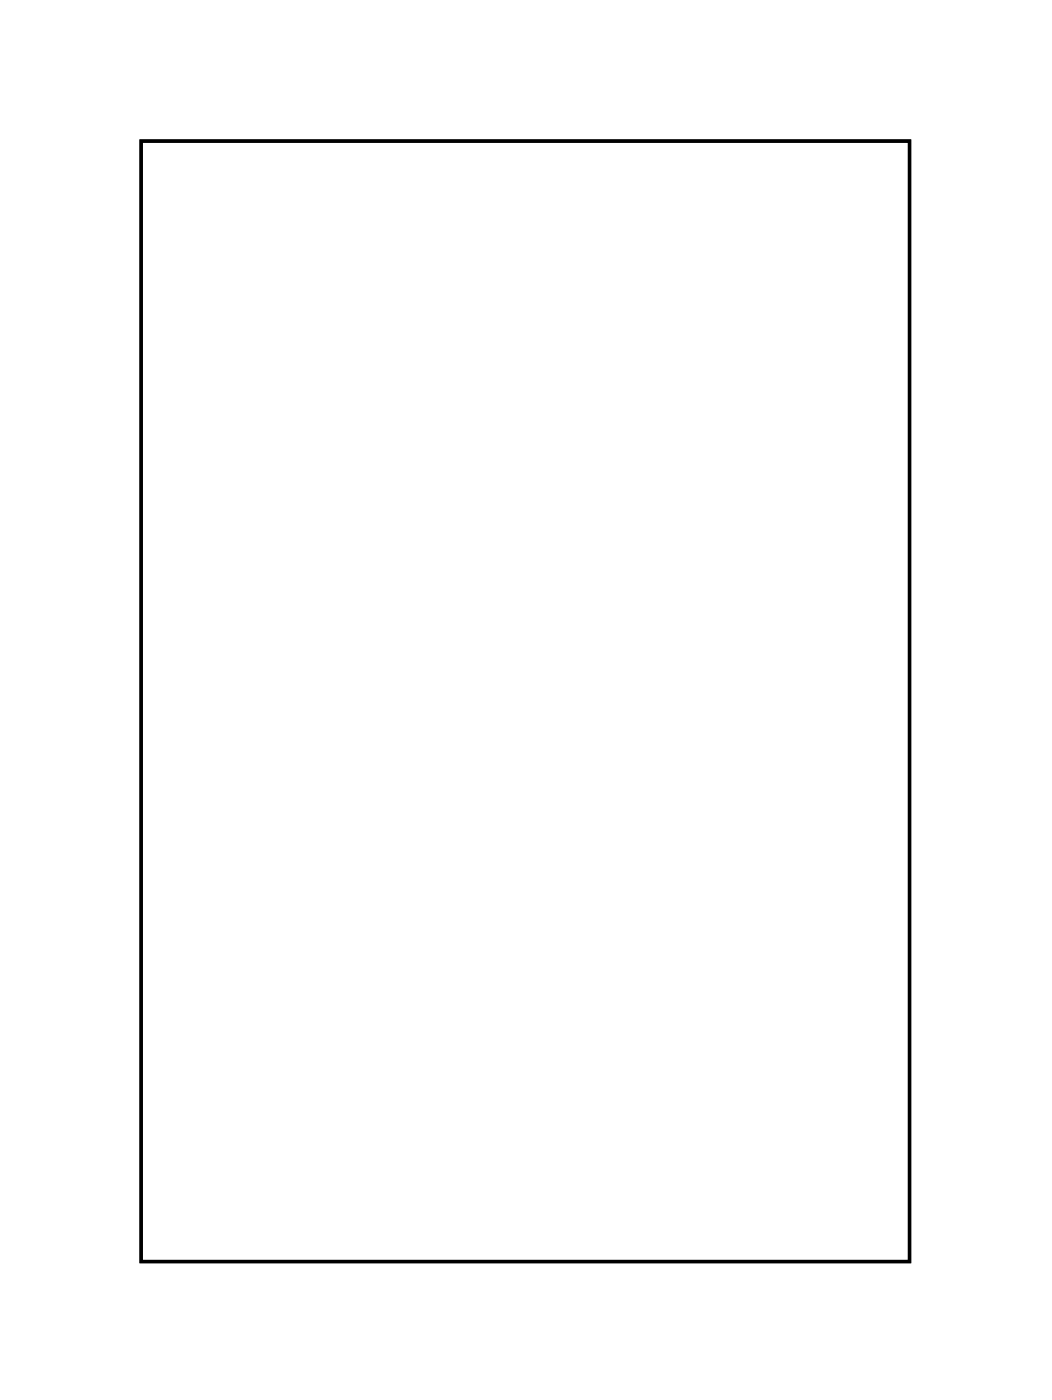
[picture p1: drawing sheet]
<svg xmlns="http://www.w3.org/2000/svg" width="64mm" height="85mm" viewBox="0 0 64 85" stroke-linecap="round" stroke-linejoin="round" font-family="sans-serif">
<path d="M8.6 8.6h46.6v68h-46.6z" fill="none" stroke="#000" stroke-width=".2"/>
<path d="M8.6 8.6h46.6v68h-46.6z" fill="none" stroke="#000" stroke-width=".06"/>
<path d="M36.9 12.9h1.6v1.6h-1.6z" fill="#fff"/>
<path d="M36.9 12.9h1.6v1.6h-1.6z" fill="none" stroke="#fff" stroke-width=".76" stroke-linecap="butt"/>
<circle cx="37.7" cy="13.7" r=".79" fill="#fff"/>
<circle cx="37.7" cy="13.7" r=".79" fill="none" stroke="#fff" stroke-width=".76" stroke-linecap="butt"/>
<circle cx="37.7" cy="21.3" r=".79" fill="#fff"/>
<circle cx="37.7" cy="21.3" r=".79" fill="none" stroke="#fff" stroke-width=".76" stroke-linecap="butt"/>
<circle cx="40.2" cy="73.4" r=".75" fill="#fff"/>
<circle cx="40.2" cy="73.4" r=".75" fill="none" stroke="#fff" stroke-width=".76" stroke-linecap="butt"/>
<circle cx="37.7" cy="73.4" r=".75" fill="#fff"/>
<circle cx="37.7" cy="73.4" r=".75" fill="none" stroke="#fff" stroke-width=".76" stroke-linecap="butt"/>
<circle cx="35.2" cy="73.4" r=".75" fill="#fff"/>
<circle cx="35.2" cy="73.4" r=".75" fill="none" stroke="#fff" stroke-width=".76" stroke-linecap="butt"/>
<circle cx="32.6" cy="73.4" r=".75" fill="#fff"/>
<circle cx="32.6" cy="73.4" r=".75" fill="none" stroke="#fff" stroke-width=".76" stroke-linecap="butt"/>
<circle cx="27.5" cy="65.7" r=".67" fill="#fff"/>
<circle cx="27.5" cy="65.7" r=".67" fill="none" stroke="#fff" stroke-width=".69" stroke-linecap="butt"/>
<path d="M26.9 65.1h1.3v1.3h-1.3z" fill="#fff"/>
<path d="M26.9 65.1h1.3v1.3h-1.3z" fill="none" stroke="#fff" stroke-width=".69" stroke-linecap="butt"/>
<circle cx="27.5" cy="63.2" r=".67" fill="#fff"/>
<circle cx="27.5" cy="63.2" r=".67" fill="none" stroke="#fff" stroke-width=".69" stroke-linecap="butt"/>
<circle cx="27.5" cy="60.7" r=".67" fill="#fff"/>
<circle cx="27.5" cy="60.7" r=".67" fill="none" stroke="#fff" stroke-width=".69" stroke-linecap="butt"/>
<circle cx="27.5" cy="58.1" r=".67" fill="#fff"/>
<circle cx="27.5" cy="58.1" r=".67" fill="none" stroke="#fff" stroke-width=".69" stroke-linecap="butt"/>
<circle cx="27.5" cy="55.6" r=".67" fill="#fff"/>
<circle cx="27.5" cy="55.6" r=".67" fill="none" stroke="#fff" stroke-width=".69" stroke-linecap="butt"/>
<circle cx="27.5" cy="53" r=".67" fill="#fff"/>
<circle cx="27.5" cy="53" r=".67" fill="none" stroke="#fff" stroke-width=".69" stroke-linecap="butt"/>
<circle cx="27.5" cy="50.5" r=".67" fill="#fff"/>
<circle cx="27.5" cy="50.5" r=".67" fill="none" stroke="#fff" stroke-width=".69" stroke-linecap="butt"/>
<circle cx="27.5" cy="48" r=".67" fill="#fff"/>
<circle cx="27.5" cy="48" r=".67" fill="none" stroke="#fff" stroke-width=".69" stroke-linecap="butt"/>
<circle cx="27.5" cy="45.4" r=".67" fill="#fff"/>
<circle cx="27.5" cy="45.4" r=".67" fill="none" stroke="#fff" stroke-width=".69" stroke-linecap="butt"/>
<circle cx="27.5" cy="42.9" r=".67" fill="#fff"/>
<circle cx="27.5" cy="42.9" r=".67" fill="none" stroke="#fff" stroke-width=".69" stroke-linecap="butt"/>
<circle cx="27.5" cy="40.3" r=".67" fill="#fff"/>
<circle cx="27.5" cy="40.3" r=".67" fill="none" stroke="#fff" stroke-width=".69" stroke-linecap="butt"/>
<circle cx="27.5" cy="37.8" r=".67" fill="#fff"/>
<circle cx="27.5" cy="37.8" r=".67" fill="none" stroke="#fff" stroke-width=".69" stroke-linecap="butt"/>
<circle cx="27.5" cy="35.3" r=".67" fill="#fff"/>
<circle cx="27.5" cy="35.3" r=".67" fill="none" stroke="#fff" stroke-width=".69" stroke-linecap="butt"/>
<circle cx="27.5" cy="32.7" r=".67" fill="#fff"/>
<circle cx="27.5" cy="32.7" r=".67" fill="none" stroke="#fff" stroke-width=".69" stroke-linecap="butt"/>
<circle cx="27.5" cy="30.2" r=".67" fill="#fff"/>
<circle cx="27.5" cy="30.2" r=".67" fill="none" stroke="#fff" stroke-width=".69" stroke-linecap="butt"/>
<circle cx="42.8" cy="65.7" r=".67" fill="#fff"/>
<circle cx="42.8" cy="65.7" r=".67" fill="none" stroke="#fff" stroke-width=".69" stroke-linecap="butt"/>
<circle cx="42.8" cy="63.2" r=".67" fill="#fff"/>
<circle cx="42.8" cy="63.2" r=".67" fill="none" stroke="#fff" stroke-width=".69" stroke-linecap="butt"/>
<circle cx="42.8" cy="60.7" r=".67" fill="#fff"/>
<circle cx="42.8" cy="60.7" r=".67" fill="none" stroke="#fff" stroke-width=".69" stroke-linecap="butt"/>
<circle cx="42.8" cy="58.1" r=".67" fill="#fff"/>
<circle cx="42.8" cy="58.1" r=".67" fill="none" stroke="#fff" stroke-width=".69" stroke-linecap="butt"/>
<circle cx="42.8" cy="55.6" r=".67" fill="#fff"/>
<circle cx="42.8" cy="55.6" r=".67" fill="none" stroke="#fff" stroke-width=".69" stroke-linecap="butt"/>
<circle cx="42.8" cy="53" r=".67" fill="#fff"/>
<circle cx="42.8" cy="53" r=".67" fill="none" stroke="#fff" stroke-width=".69" stroke-linecap="butt"/>
<circle cx="42.8" cy="50.5" r=".67" fill="#fff"/>
<circle cx="42.8" cy="50.5" r=".67" fill="none" stroke="#fff" stroke-width=".69" stroke-linecap="butt"/>
<circle cx="42.8" cy="48" r=".67" fill="#fff"/>
<circle cx="42.8" cy="48" r=".67" fill="none" stroke="#fff" stroke-width=".69" stroke-linecap="butt"/>
<circle cx="42.8" cy="45.4" r=".67" fill="#fff"/>
<circle cx="42.8" cy="45.4" r=".67" fill="none" stroke="#fff" stroke-width=".69" stroke-linecap="butt"/>
<circle cx="42.8" cy="42.9" r=".67" fill="#fff"/>
<circle cx="42.8" cy="42.9" r=".67" fill="none" stroke="#fff" stroke-width=".69" stroke-linecap="butt"/>
<circle cx="42.8" cy="40.3" r=".67" fill="#fff"/>
<circle cx="42.8" cy="40.3" r=".67" fill="none" stroke="#fff" stroke-width=".69" stroke-linecap="butt"/>
<circle cx="42.8" cy="37.8" r=".67" fill="#fff"/>
<circle cx="42.8" cy="37.8" r=".67" fill="none" stroke="#fff" stroke-width=".69" stroke-linecap="butt"/>
<circle cx="42.8" cy="35.3" r=".67" fill="#fff"/>
<circle cx="42.8" cy="35.3" r=".67" fill="none" stroke="#fff" stroke-width=".69" stroke-linecap="butt"/>
<circle cx="42.8" cy="32.7" r=".67" fill="#fff"/>
<circle cx="42.8" cy="32.7" r=".67" fill="none" stroke="#fff" stroke-width=".69" stroke-linecap="butt"/>
<circle cx="42.8" cy="30.2" r=".67" fill="#fff"/>
<circle cx="42.8" cy="30.2" r=".67" fill="none" stroke="#fff" stroke-width=".69" stroke-linecap="butt"/>
<circle cx="50.4" cy="25.1" r=".75" fill="#fff"/>
<circle cx="50.4" cy="25.1" r=".75" fill="none" stroke="#fff" stroke-width=".76" stroke-linecap="butt"/>
<circle cx="47.9" cy="25.1" r=".75" fill="#fff"/>
<circle cx="47.9" cy="25.1" r=".75" fill="none" stroke="#fff" stroke-width=".76" stroke-linecap="butt"/>
<circle cx="50.4" cy="32.7" r=".75" fill="#fff"/>
<circle cx="50.4" cy="32.7" r=".75" fill="none" stroke="#fff" stroke-width=".76" stroke-linecap="butt"/>
<circle cx="50.4" cy="30.2" r=".75" fill="#fff"/>
<circle cx="50.4" cy="30.2" r=".75" fill="none" stroke="#fff" stroke-width=".76" stroke-linecap="butt"/>
<circle cx="22.5" cy="20" r=".75" fill="#fff"/>
<circle cx="22.5" cy="20" r=".75" fill="none" stroke="#fff" stroke-width=".76" stroke-linecap="butt"/>
<circle cx="22.5" cy="22.6" r=".75" fill="#fff"/>
<circle cx="22.5" cy="22.6" r=".75" fill="none" stroke="#fff" stroke-width=".76" stroke-linecap="butt"/>
<circle cx="22.5" cy="25.1" r=".75" fill="#fff"/>
<circle cx="22.5" cy="25.1" r=".75" fill="none" stroke="#fff" stroke-width=".76" stroke-linecap="butt"/>
<circle cx="19.9" cy="53" r=".75" fill="#fff"/>
<circle cx="19.9" cy="53" r=".75" fill="none" stroke="#fff" stroke-width=".76" stroke-linecap="butt"/>
<circle cx="17.4" cy="53" r=".75" fill="#fff"/>
<circle cx="17.4" cy="53" r=".75" fill="none" stroke="#fff" stroke-width=".76" stroke-linecap="butt"/>
<circle cx="14.8" cy="53" r=".75" fill="#fff"/>
<circle cx="14.8" cy="53" r=".75" fill="none" stroke="#fff" stroke-width=".76" stroke-linecap="butt"/>
<circle cx="19.9" cy="49.2" r=".75" fill="#fff"/>
<circle cx="19.9" cy="49.2" r=".75" fill="none" stroke="#fff" stroke-width=".76" stroke-linecap="butt"/>
<circle cx="17.4" cy="49.2" r=".75" fill="#fff"/>
<circle cx="17.4" cy="49.2" r=".75" fill="none" stroke="#fff" stroke-width=".76" stroke-linecap="butt"/>
<circle cx="14.8" cy="49.2" r=".75" fill="#fff"/>
<circle cx="14.8" cy="49.2" r=".75" fill="none" stroke="#fff" stroke-width=".76" stroke-linecap="butt"/>
<circle cx="19.9" cy="45.4" r=".75" fill="#fff"/>
<circle cx="19.9" cy="45.4" r=".75" fill="none" stroke="#fff" stroke-width=".76" stroke-linecap="butt"/>
<circle cx="17.4" cy="45.4" r=".75" fill="#fff"/>
<circle cx="17.4" cy="45.4" r=".75" fill="none" stroke="#fff" stroke-width=".76" stroke-linecap="butt"/>
<circle cx="14.8" cy="45.4" r=".75" fill="#fff"/>
<circle cx="14.8" cy="45.4" r=".75" fill="none" stroke="#fff" stroke-width=".76" stroke-linecap="butt"/>
<circle cx="19.9" cy="40.3" r=".75" fill="#fff"/>
<circle cx="19.9" cy="40.3" r=".75" fill="none" stroke="#fff" stroke-width=".76" stroke-linecap="butt"/>
<circle cx="17.4" cy="40.3" r=".75" fill="#fff"/>
<circle cx="17.4" cy="40.3" r=".75" fill="none" stroke="#fff" stroke-width=".76" stroke-linecap="butt"/>
<circle cx="14.8" cy="40.3" r=".75" fill="#fff"/>
<circle cx="14.8" cy="40.3" r=".75" fill="none" stroke="#fff" stroke-width=".76" stroke-linecap="butt"/>
<circle cx="19.9" cy="35.3" r=".75" fill="#fff"/>
<circle cx="19.9" cy="35.3" r=".75" fill="none" stroke="#fff" stroke-width=".76" stroke-linecap="butt"/>
<circle cx="17.4" cy="35.3" r=".75" fill="#fff"/>
<circle cx="17.4" cy="35.3" r=".75" fill="none" stroke="#fff" stroke-width=".76" stroke-linecap="butt"/>
<circle cx="14.8" cy="35.3" r=".75" fill="#fff"/>
<circle cx="14.8" cy="35.3" r=".75" fill="none" stroke="#fff" stroke-width=".76" stroke-linecap="butt"/>
<circle cx="19.9" cy="31.5" r=".75" fill="#fff"/>
<circle cx="19.9" cy="31.5" r=".75" fill="none" stroke="#fff" stroke-width=".76" stroke-linecap="butt"/>
<circle cx="17.4" cy="31.5" r=".75" fill="#fff"/>
<circle cx="17.4" cy="31.5" r=".75" fill="none" stroke="#fff" stroke-width=".76" stroke-linecap="butt"/>
<circle cx="14.8" cy="31.5" r=".75" fill="#fff"/>
<circle cx="14.8" cy="31.5" r=".75" fill="none" stroke="#fff" stroke-width=".76" stroke-linecap="butt"/>
</svg>
